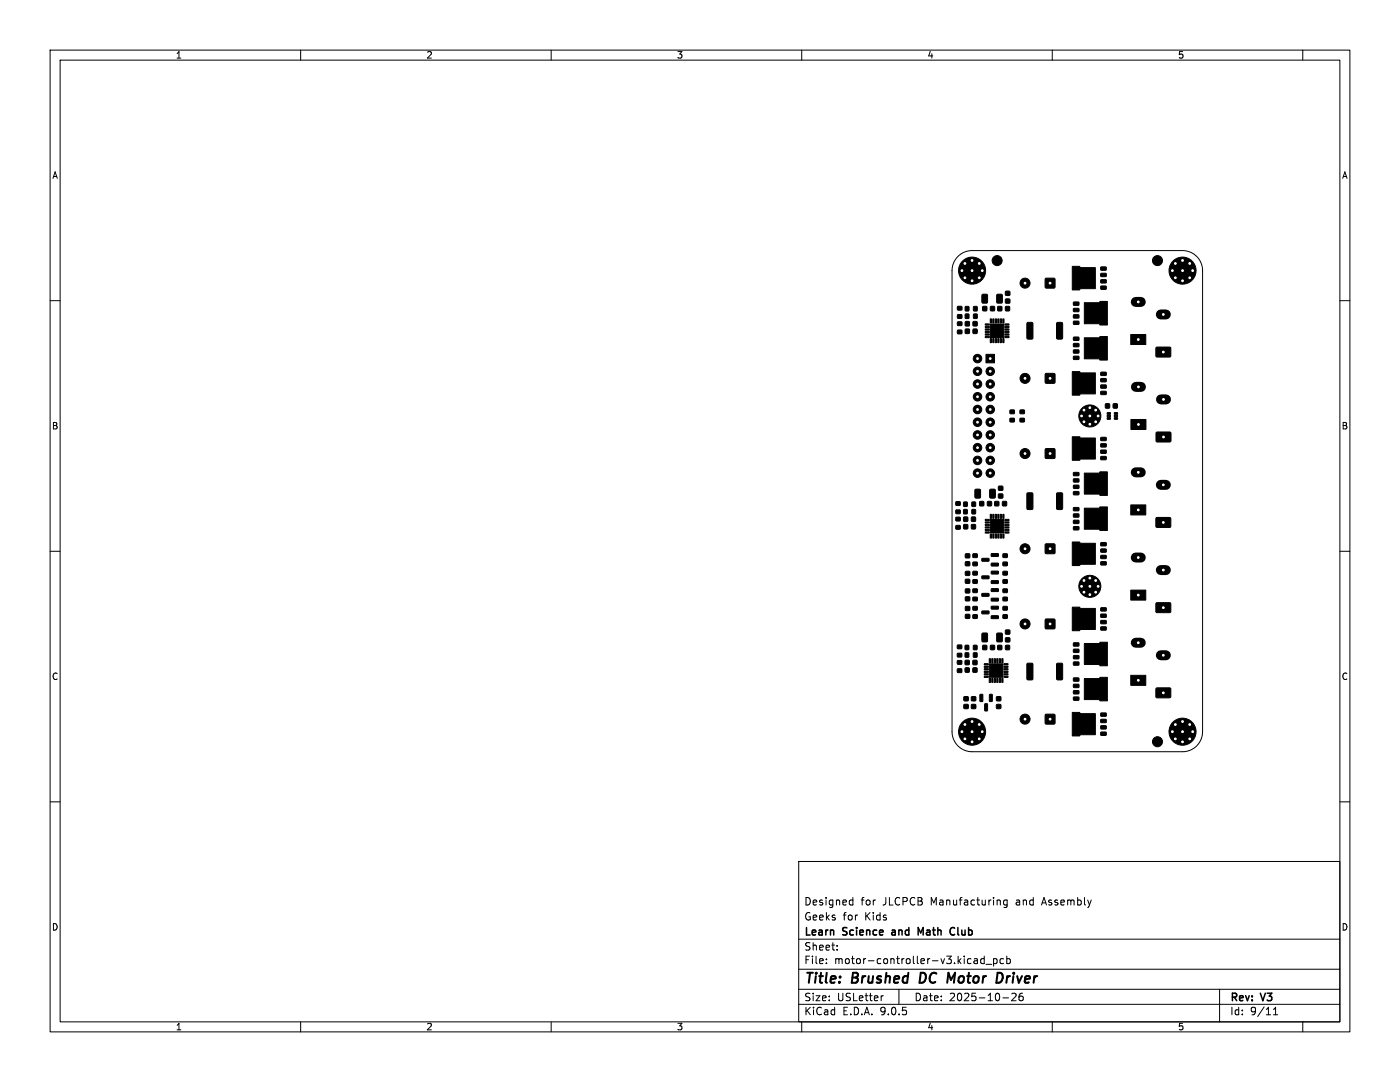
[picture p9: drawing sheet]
<svg xmlns="http://www.w3.org/2000/svg" width="279mm" height="216mm" viewBox="0 0 279 216" stroke-linecap="round" stroke-linejoin="round" font-family="sans-serif">
<defs><g id="words">
<g font-size="2.8">
<text x="160.4" y="196.8">Title:</text>
<text x="170.1" y="196.8">Brushed</text>
<text x="184.4" y="196.8">DC</text>
<text x="190.7" y="196.8">Motor</text>
<text x="201.3" y="196.8">Driver</text>
</g>
<g font-size="2.1">
<text x="160.4" y="183.9">Geeks</text>
<text x="160.4" y="180.9">Designed</text>
<text x="168.2" y="183.9">for</text>
<text x="171.8" y="180.9">for</text>
<text x="172.6" y="183.9">Kids</text>
<text x="176.2" y="180.9">JLCPCB</text>
<text x="185.8" y="180.9">Manufacturing</text>
<text x="203" y="180.9">and</text>
<text x="208.4" y="180.9">Assembly</text>
<text x="160.4" y="189.9">Sheet:</text>
<text x="160.4" y="187.1">Learn</text>
<text x="168.3" y="187.1">Science</text>
<text x="178.7" y="187.1">and</text>
<text x="184.5" y="187.1">Math</text>
<text x="191.5" y="187.1">Club</text>
<text x="160.4" y="192.6">File:</text>
<text x="166.5" y="192.6">motor-controller-v3.kicad_pcb</text>
<text x="160.4" y="202.8">KiCad</text>
<text x="160.4" y="200">Size:</text>
<text x="167" y="200">USLetter</text>
<text x="168.1" y="202.8">E.D.A.</text>
<text x="175.7" y="202.8">9.0.5</text>
<text x="182.4" y="200">Date:</text>
<text x="189.4" y="200">2025-10-26</text>
<text x="245.4" y="200.2">Rev:</text>
<text x="245.4" y="202.8">Id:</text>
<text x="249.5" y="202.8">9/11</text>
<text x="251.8" y="200.2">V3</text>
</g>
<g font-size="1.8">
<text x="35" y="11.9">1</text>
<text x="85" y="11.9">2</text>
<text x="135" y="11.9">3</text>
<text x="185" y="11.9">4</text>
<text x="235" y="11.9">5</text>
<text x="10.3" y="35.9">A</text>
<text x="267.7" y="35.9">A</text>
<text x="10.3" y="85.9">B</text>
<text x="267.7" y="85.9">B</text>
<text x="10.3" y="135.9">C</text>
<text x="267.7" y="135.9">C</text>
<text x="10.3" y="185.9">D</text>
<text x="267.7" y="185.9">D</text>
<text x="35" y="205.8">1</text>
<text x="85" y="205.8">2</text>
<text x="135" y="205.8">3</text>
<text x="185" y="205.8">4</text>
<text x="235" y="205.8">5</text>
</g>
</g></defs>
<g fill="none" stroke="#000" stroke-width=".2">
<path d="M10 10h259.4v195.9h-259.4zM12 12h255.4v191.9h-255.4zM60 10v2M110 10v2M160 10v2M210 10v2M260 10v2M191.2 51.2a4 4 0 0 1 2.8-1.2h42a4 4 0 0 1 4 4v92a4 4 0 0 1-4 4h-42a4 4 0 0 1-4-4v-92a4 4 0 0 1 1.2-2.8zM10 60h2M267.4 60h2M10 110h2M267.4 110h2"/>
<path d="M10 160h2M159.4 171.9h108v32h-108zM169.8 179.6l.4 .1M170.2 179.1v1.5M201 179.7l-.4-.1-.3 .3 .1 .6h.6M201 179.6v1.2l-.3 .3-.3-.1M267.4 160h2M159.4 197.4h108M159.4 193.4h108M159.4 187.4h108M164.9 192.1v.2M164.9 191.4v.1"/>
<path d="M167.1 189.4v.2M167.1 188.7v.1M170.2 180.5l-.4 .1M176.3 198.7l-.3 .1M179.4 197.4v3M194.6 191.3h.3l.2 .2v.8M195.1 192.2l-.5 .1M195.1 191.6l-.5 .1M196.4 191.4l-.4-.1-.3 .3 .2 .6h.5M196.4 190.8v1.5M196.8 192.4h1.1M198.3 191.4l.4-.1 .3 .3-.1 .6h-.6"/>
<path d="M198.3 191.3v1.5M200.1 199.1h1.2M200.3 191.4l-.4-.1-.3 .3 .1 .6h.6M200.9 191.4l.5-.1 .2 .3-.1 .6h-.6M200.9 190.8v1.5M201.9 198.3l.6-.1 .3 .4-.9 1.1h.9M204.1 198.2l-.5 .1a1.01 1.01 0 0 0 0 1.4l.5-.2 .1-.5-.3-.2h-.4l-.1 .2M243.4 197.4v6.5M60 203.9v2M110 203.9v2M159.4 200.4h108M160 203.9v2"/>
<path d="M210 203.9v2M254.1 202.5h.9M254.1 201.4l.5-.4v1.5M260 203.9v2"/>
</g>
<path d="M183.8 194.1l-.3 2h.5M189.3 194.1l.5 1.4 .8-1.4M199.6 194.1a1.11 1.11 0 0 1 0 1.9" fill="none" stroke="#000" stroke-width=".4"/>
<path d="M178 186.1v.4M184.2 185.1l-.5 1-.5-1v1.5M189.9 185.1h.3l.3 .1M190.5 186.4l-.3 .2-.3-.1" fill="none" stroke="#000" stroke-width=".3"/>
<g fill="#000" stroke="#000" stroke-width=".2">
<path d="M196 58.8l.8-.1 .3 .2v1.4l-.2 .2h-.7l-.2-.2zM199 58.8l.8-.1 .2 .2v1.4l-.1 .2h-.7l-.3-.2zM200.7 58.1h.8v.8h-.8zM208.6 55.6h1.9v1.8h-1.9zM214 53.1h1.5v.3h3.1v4.2h-3.1v.3h-1.5zM219.7 57.1h1l.1 .5-1 .1zM219.7 55.8h1l.1 .6-1 .1zM219.7 54.6l1-.1 .1 .6-1 .1zM219.7 53.3h1l.1 .5-1 .1zM191.1 64.2h.8v.7h-.8zM191.1 65.9h.8v.7h-.8zM191.1 61.2h.8v.6h-.8z"/>
<path d="M191.1 62.8h.8v.7h-.8zM192.7 65.7h.7v.8h-.7zM192.7 64.2h.7v.8h-.7zM192.7 62.7h.6v.8h-.6zM192.7 61.2h.6v.8h-.6zM194.2 65.7h.8v.8h-.8zM194.2 64.2h.8v.8h-.8zM194.3 62.7h.7v.8h-.7zM194.3 61.2h.7v.8h-.7zM196.8 70.7h1.7v1.7h-1.7zM196.1 61.2h.8v.8h-.8zM196.6 64.6h.8v.2l-.7 .1z"/>
<path d="M196.6 65.1h.8v.2l-.7 .1zM196.6 65.6h.8v.2l-.7 .1zM196.6 66.1h.8v.2l-.7 .1zM196.6 66.6h.8v.2l-.7 .1zM196.6 67.1h.8v.2l-.7 .1zM197.6 64.7h2.7v2.6h-2.7zM197.6 63.6l.3 .1-.1 .7h-.2zM197.6 67.6h.3l-.1 .8-.2-.1zM198.1 63.6l.3 .1-.1 .7h-.2zM198.1 67.6h.3l-.1 .8-.2-.1zM197.7 61.2h.8v.8h-.8zM198.6 63.6l.3 .1-.1 .7h-.2z"/>
<path d="M198.6 67.6h.3l-.1 .8-.2-.1zM199.1 61.2h.8v.8h-.8zM199.1 63.6l.3 .1-.1 .7h-.2zM199.1 67.6h.3l-.1 .8-.2-.1zM199.6 63.6l.3 .1-.1 .7h-.2zM199.6 67.6h.3l-.1 .8-.2-.1zM200.1 63.6l.3 .1-.1 .7h-.2zM200.1 67.6h.3l-.1 .8-.2-.1zM200.7 61.2h.8v.8h-.8zM200.7 59.7h.8v.8h-.8zM200.6 67.1h.7l.1 .2-.8 .1zM200.6 66.6h.7l.1 .2-.8 .1z"/>
<path d="M200.6 66.1h.7l.1 .2-.8 .1zM200.6 65.6h.7l.1 .2-.8 .1zM200.6 65.1h.7l.1 .2-.8 .1zM200.6 64.6h.7l.1 .2-.8 .1zM205 64.4l.9-.1 .2 .2v2.9l-.1 .3h-.8l-.3-.2zM208.6 74.6h1.9v1.8h-1.9zM210.9 64.4l.9-.1 .3 .2v2.9l-.2 .3h-.8l-.2-.2zM214.3 67.3h.9l.1 .5-1 .1zM214.3 68.6l.9-.1 .1 .6-1 .1zM214.3 69.8h.9l.1 .6-1 .1zM214.3 71.1h.9l.1 .5-1 .1zM214.3 60.3h.9l.1 .5-1 .1z"/>
<path d="M214.3 61.6l.9-.1 .1 .6-1 .1zM214.3 62.8h.9l.1 .6-1 .1zM214.3 64.1h.9l.1 .5-1 .1zM214 74.2h1.5v.2h3.1v4.2h-3.1v.3h-1.5zM216.4 67.4h3.1v-.2h1.5v4.7h-1.5v-.3h-3.1zM216.4 60.4h3.1v-.2h1.5v4.7h-1.5v-.3h-3.1zM219.7 78.1h1l.1 .5-1 .1zM219.7 76.8h1l.1 .6-1 .1zM219.7 75.6l1-.1 .1 .6-1 .1zM219.7 74.3h1l.1 .5-1 .1zM225.7 66.8h3v2h-3zM230.7 69.3h2.8l.2 .2-.1 1.6-.2 .1h-2.6l-.1-.2z"/>
<path d="M194.6 97.7l.9-.1 .2 .2v1.4l-.2 .2h-.7l-.2-.2zM197.6 97.7l.8-.1 .2 .2 .1 1.4-.2 .2h-.8l-.2-.2zM199.3 98.6h.8v.8h-.8zM199.3 97h.8v.8h-.8zM201.6 81.8h.8v.7h-.8zM201.6 83.5h.8v.7h-.8zM203.6 81.8h.8v.7h-.8zM203.6 83.5h.8v.7h-.8zM208.6 89.6h1.9v1.8h-1.9zM214.3 94.3h.9l.1 .5-1 .1zM214.3 95.6l.9-.1 .1 .6-1 .1zM214.3 96.8h.9l.1 .6-1 .1z"/>
<path d="M214.3 98.1h.9l.1 .5-1 .1zM214 87.2h1.5v.2h3.1v4.2h-3.1v.3h-1.5zM216.4 94.4h3.1v-.2h1.5v4.7h-1.5v-.3h-3.1zM220.6 80.6h.8v.8h-.8zM219.7 91.1h1l.1 .5-1 .1zM219.7 89.8h1l.1 .6-1 .1zM219.7 88.6l1-.1 .1 .6-1 .1zM219.7 87.3h1l.1 .5-1 .1zM221 82.4l.6-.1v.3l-.6 .1zM221 82.9l.6-.1v.3l-.6 .1zM221 83.4l.6-.1v.3l-.6 .1zM222.2 80.6h.8v.8h-.8z"/>
<path d="M222.4 83.4l.6-.1v.3l-.6 .1zM222.4 82.9l.6-.1v.3l-.6 .1zM222.4 82.4l.6-.1v.3l-.6 .1zM225.7 83.7h3v2h-3zM230.8 86.3l2.7-.1 .2 .3v1.5l-.3 .2h-2.5l-.2-.2zM190.8 100.1h.8v.7h-.8zM190.8 101.8h.8v.7h-.8zM190.8 103.2h.8v.7h-.8zM190.8 104.9h.8v.7h-.8zM192.3 103.2h.8v.8h-.8zM192.3 104.7h.8v.8h-.8zM192.7 115.6h.8v.8h-.8z"/>
<path d="M192.7 114h.8v.8h-.8zM192.7 119.1h.8v.8h-.8zM192.7 117.5h.8v.8h-.8zM192.3 100.2h.7v.8h-.7zM192.3 101.7h.7v.8h-.7zM192.7 110.5h.8v.8h-.8zM192.7 112.1h.8v.8h-.8zM193.9 103.2h.8v.8h-.8zM193.9 104.7h.8v.8h-.8zM194.2 119.2h.8v.7h-.8zM194.2 117.5h.8v.7h-.8zM194.2 115.7h.8v.7h-.8z"/>
<path d="M194.2 114h.8v.7h-.8zM194 100.2h.7v.8h-.7zM194 101.7h.7v.8h-.7zM194.2 110.5h.8v.7h-.8zM194.2 112.2h.8v.7h-.8zM195.5 100.1h.8v.8h-.8zM196.6 103.6h.8v.2l-.7 .1zM196.6 104.1h.8v.2l-.7 .1zM196.6 104.6h.8v.2l-.7 .1zM196.6 105.1h.8v.2l-.7 .1zM196.6 105.6h.8v.2l-.7 .1zM196.6 106.1h.8v.2l-.7 .1z"/>
<path d="M196 118.4h1.3l.1 .5-1.4 .1zM196 114.9h1.3l.1 .5-1.4 .1zM196 111.4h1.3l.1 .5-1.4 .1zM197.6 103.7h2.7v2.7h-2.7zM197.6 102.6l.3 .1-.1 .7h-.2zM197.6 106.6h.3l-.1 .8-.2-.1zM197.1 100.1h.8v.8h-.8zM198.1 102.6l.3 .1-.1 .7h-.2zM198.1 106.6h.3l-.1 .8-.2-.1zM198.5 100.1h.8v.8h-.8zM198.6 102.6l.3 .1-.1 .7h-.2zM198.6 106.6h.3l-.1 .8-.2-.1z"/>
<path d="M197.8 119.4h1.4l.1 .5h-1.4zM197.8 117.5h1.4l.1 .5h-1.4zM197.8 115.9h1.4l.1 .5h-1.4zM197.8 114h1.4l.1 .5h-1.4zM197.8 112.4h1.4l.1 .5h-1.4zM197.8 110.5h1.4l.1 .5h-1.4zM199.1 102.6l.3 .1-.1 .7h-.2zM199.1 106.6h.3l-.1 .8-.2-.1zM199.6 102.6l.3 .1-.1 .7h-.2zM199.6 106.6h.3l-.1 .8-.2-.1zM200.1 100.1h.8v.8h-.8zM200.1 102.6l.3 .1-.1 .7h-.2z"/>
<path d="M200.1 106.6h.3l-.1 .8-.2-.1zM200.2 110.5h.8v.7h-.8zM200.2 112.2h.8v.7h-.8zM200.2 114h.8v.7h-.8zM200.2 115.7h.8v.7h-.8zM200.2 117.5h.8v.7h-.8zM200.2 119.2h.8v.7h-.8zM200.6 106.1h.7l.1 .2-.8 .1zM200.6 105.6h.7l.1 .2-.8 .1zM200.6 105.1h.7l.1 .2-.8 .1zM200.6 104.6h.7l.1 .2-.8 .1zM200.6 104.1h.7l.1 .2-.8 .1z"/>
<path d="M200.6 103.6h.7l.1 .2-.8 .1zM205 98.4l.9-.1 .2 .2v2.9l-.1 .3h-.8l-.3-.2zM208.6 108.6h1.9v1.8h-1.9zM210.9 98.4l.9-.1 .3 .2v2.9l-.2 .3h-.8l-.2-.2zM214.3 101.3h.9l.1 .5-1 .1zM214.3 102.6l.9-.1 .1 .6-1 .1zM214.3 103.8h.9l.1 .6-1 .1zM214.3 105.1h.9l.1 .5-1 .1zM214 108.1h1.5v.3h3.1v4.2h-3.1v.2h-1.5zM216.4 101.4h3.1v-.2h1.5v4.6h-1.5v-.2h-3.1zM219.7 112.1h1l.1 .5-1 .1zM219.7 110.8h1l.1 .6-1 .1z"/>
<path d="M219.7 109.6l1-.1 .1 .6-1 .1zM219.7 108.3h1l.1 .5-1 .1zM225.7 100.8h3v2h-3zM225.7 117.8h3v1.9h-3zM230.7 103.3h2.8l.2 .2-.1 1.6-.2 .2-2.6-.1-.1-.2zM191.1 131.8h.8v.7h-.8zM191.1 133.5h.8v.7h-.8zM191.1 128.7h.8v.7h-.8zM191.1 130.4h.8v.7h-.8zM192.4 139h.8v.8h-.8zM192.6 131.8h.8v.8h-.8zM192.6 133.3h.8v.8h-.8z"/>
<path d="M192.7 122.6h.8v.8h-.8zM192.7 121h.8v.8h-.8zM192.6 128.8h.7v.8h-.7zM192.6 130.3h.7v.8h-.7zM193.9 139h.8v.8h-.8zM194.2 131.8h.8v.8h-.8zM194.2 133.3h.8v.8h-.8zM194.2 122.7h.8v.7h-.8zM194.2 121h.8v.7h-.8zM194.3 128.8h.7v.8h-.7zM194.3 130.3h.7v.8h-.7zM196 126.4l.8-.1 .3 .2v1.3l-.2 .3h-.7l-.2-.2z"/>
<path d="M195.6 138.6h.5v1.4l-.5-.1zM196.1 128.8h.8v.8h-.8zM196.4 132.4h.8v.2l-.7 .1zM196.4 132.9h.8v.2l-.7 .1zM196.4 133.4h.8v.2l-.7 .1zM196.4 133.9h.8v.2l-.7 .1zM196.4 134.4h.8v.2l-.7 .1zM196.4 134.9h.8v.2l-.7 .1zM196 121.9h1.3l.1 .5-1.4 .1zM197.4 132.4h2.7v2.8h-2.7zM197.4 131.4l.3 .1-.1 .7h-.2zM197.4 135.4h.3l-.1 .8-.2-.1z"/>
<path d="M197.5 138.6h.5v1.4l-.5-.1zM197.9 131.4l.3 .1-.1 .7h-.2zM197.9 135.4h.3l-.1 .8-.2-.1zM197.7 128.8h.8v.8h-.8zM198.4 131.4l.3 .1-.1 .7h-.2zM198.4 135.4h.3l-.1 .8-.2-.1zM199 126.4l.8-.1 .2 .2v1.3l-.1 .3h-.7l-.3-.2zM198.9 139h.8v.8h-.8zM199.1 128.8h.8v.8h-.8zM198.9 131.4l.3 .1-.1 .7h-.2zM198.9 135.4h.3l-.1 .8-.2-.1zM197.8 122.9h1.4l.1 .5h-1.4z"/>
<path d="M197.8 121h1.4l.1 .5h-1.4zM199.4 131.4l.3 .1-.1 .7h-.2zM199.4 135.4h.3l-.1 .8-.2-.1zM199.9 131.4l.3 .1-.1 .7h-.2zM199.9 135.4h.3l-.1 .8-.2-.1zM200.7 128.8h.8v.8h-.8zM200.7 127.3h.8v.8h-.8zM200.7 125.7h.8v.8h-.8zM200.2 121h.8v.7h-.8zM200.2 122.7h.8v.7h-.8zM200.4 134.9h.7l.1 .2-.8 .1zM200.4 134.4h.7l.1 .2-.8 .1z"/>
<path d="M200.4 133.9h.7l.1 .2-.8 .1zM200.4 133.4h.7l.1 .2-.8 .1zM200.4 132.9h.7l.1 .2-.8 .1zM200.4 132.4h.7l.1 .2-.8 .1zM205 132.4l.9-.1 .2 .2v2.9l-.1 .3h-.8l-.3-.2zM208.6 123.6h1.9v1.8h-1.9zM210.9 132.4l.9-.1 .3 .2v2.9l-.2 .3h-.8l-.2-.2zM214.3 135.3h.9l.1 .5-1 .1zM214.3 136.6l.9-.1 .1 .6-1 .1zM214.3 137.8h.9l.1 .6-1 .1zM214.3 139.1h.9l.1 .5-1 .1zM214.3 128.3h.9l.1 .5-1 .1z"/>
<path d="M214.3 129.6l.9-.1 .1 .6-1 .1zM214.3 130.8h.9l.1 .6-1 .1zM214.3 132.1h.9l.1 .5-1 .1zM214 121.2h1.5v.2h3.1v4.2h-3.1v.2h-1.5zM216.4 135.4h3.1v-.2h1.5v4.7h-1.5v-.3h-3.1zM216.4 128.4h3.1v-.2h1.5v4.7h-1.5v-.3h-3.1zM219.7 125.1h1l.1 .5-1 .1zM219.7 123.8h1l.1 .6-1 .1zM219.7 122.6l1-.1 .1 .6-1 .1zM219.7 121.3h1l.1 .5-1 .1zM225.7 134.8h3v1.9h-3zM230.7 120.3h2.8l.2 .2-.1 1.6-.2 .2-2.6-.1-.1-.2z"/>
<path d="M230.7 137.3h2.8l.2 .2-.1 1.6-.2 .1h-2.6l-.1-.2zM192.4 140.6h.8v.8h-.8zM193.9 140.6h.8v.8h-.8zM196.5 140.4l.6 .1-.1 1.4-.5-.1zM198.9 140.6h.8v.8h-.8zM208.6 142.6h1.9v1.8h-1.9zM214 142.1h1.5v.3h3.1v4.2h-3.1v.3h-1.5zM219.7 146.1h1l.1 .5-1 .1zM219.7 144.8h1l.1 .6-1 .1zM219.7 143.6l1-.1 .1 .6-1 .1zM219.7 142.3h1l.1 .5-1 .1z"/>
<circle cx="192" cy="54" r=".4"/>
<circle cx="192.6" cy="52.6" r=".4"/>
<circle cx="192.6" cy="55.4" r=".4"/>
<circle cx="194" cy="54" r="2.7"/>
<circle cx="194" cy="56" r=".4"/>
<circle cx="194" cy="52" r=".4"/>
<circle cx="195.4" cy="52.6" r=".4"/>
<circle cx="195.4" cy="55.4" r=".4"/>
<circle cx="196" cy="54" r=".4"/>
<circle cx="199" cy="52" r="1"/>
<circle cx="204.6" cy="56.5" r="1"/>
<circle cx="231" cy="52" r="1"/>
<circle cx="234" cy="54" r=".4"/>
<circle cx="234.6" cy="52.6" r=".4"/>
<circle cx="234.6" cy="55.4" r=".4"/>
<circle cx="236" cy="54" r="2.7"/>
<circle cx="236" cy="56" r=".4"/>
<circle cx="236" cy="52" r=".4"/>
<circle cx="237.4" cy="55.4" r=".4"/>
<circle cx="237.4" cy="52.6" r=".4"/>
<circle cx="238" cy="54" r=".4"/>
<circle cx="195.1" cy="74.1" r=".85"/>
<circle cx="195.1" cy="71.5" r=".85"/>
<circle cx="195.1" cy="76.6" r=".85"/>
<circle cx="195.1" cy="79.2" r=".85"/>
<circle cx="197.6" cy="79.2" r=".85"/>
<circle cx="197.6" cy="76.6" r=".85"/>
<circle cx="197.6" cy="74.1" r=".85"/>
<circle cx="204.6" cy="75.5" r="1"/>
<circle cx="195.1" cy="86.8" r=".85"/>
<circle cx="195.1" cy="81.7" r=".85"/>
<circle cx="195.1" cy="84.2" r=".85"/>
<circle cx="195.1" cy="89.3" r=".85"/>
<circle cx="195.1" cy="91.9" r=".85"/>
<circle cx="195.1" cy="94.4" r=".85"/>
<circle cx="197.6" cy="94.4" r=".85"/>
<circle cx="197.6" cy="84.2" r=".85"/>
<circle cx="197.6" cy="89.3" r=".85"/>
<circle cx="197.6" cy="91.9" r=".85"/>
<circle cx="197.6" cy="86.8" r=".85"/>
<circle cx="197.6" cy="81.7" r=".85"/>
<circle cx="204.6" cy="90.5" r="1"/>
<circle cx="215.8" cy="83" r=".35"/>
<circle cx="216.3" cy="84.2" r=".35"/>
<circle cx="216.3" cy="81.8" r=".35"/>
<circle cx="217.5" cy="83" r="2.2"/>
<circle cx="217.5" cy="81.4" r=".35"/>
<circle cx="217.5" cy="84.7" r=".35"/>
<circle cx="218.7" cy="84.2" r=".35"/>
<circle cx="218.7" cy="81.8" r=".35"/>
<circle cx="219.1" cy="83" r=".35"/>
<circle cx="204.6" cy="109.5" r="1"/>
<circle cx="215.8" cy="117" r=".35"/>
<circle cx="216.3" cy="115.8" r=".35"/>
<circle cx="216.3" cy="118.2" r=".35"/>
<circle cx="217.5" cy="117" r="2.2"/>
<circle cx="217.5" cy="115.4" r=".35"/>
<circle cx="217.5" cy="118.7" r=".35"/>
<circle cx="218.7" cy="115.8" r=".35"/>
<circle cx="218.7" cy="118.2" r=".35"/>
<circle cx="219.1" cy="117" r=".35"/>
<circle cx="204.6" cy="124.5" r="1"/>
<circle cx="192" cy="146" r=".4"/>
<circle cx="192.6" cy="147.4" r=".4"/>
<circle cx="192.6" cy="144.6" r=".4"/>
<circle cx="194" cy="146" r="2.7"/>
<circle cx="194" cy="148" r=".4"/>
<circle cx="194" cy="144" r=".4"/>
<circle cx="195.4" cy="147.4" r=".4"/>
<circle cx="195.4" cy="144.6" r=".4"/>
<circle cx="196" cy="146" r=".4"/>
<circle cx="204.6" cy="143.5" r="1"/>
<circle cx="231" cy="148" r="1"/>
<circle cx="234" cy="146" r=".4"/>
<circle cx="234.6" cy="147.4" r=".4"/>
<circle cx="234.6" cy="144.6" r=".4"/>
<circle cx="236" cy="146" r="2.7"/>
<circle cx="236" cy="148" r=".4"/>
<circle cx="236" cy="144" r=".4"/>
<circle cx="237.4" cy="147.4" r=".4"/>
<circle cx="237.4" cy="144.6" r=".4"/>
<circle cx="238" cy="146" r=".4"/>
</g>
<path d="M226.7 60.3h1M226.7 77.2h1M231.7 62.7h1M231.7 79.7h1M226.7 94.3h1M231.7 96.8h1M226.7 111.2h1M231.7 113.8h1M226.7 128.2h1M231.7 130.8h1" fill="none" stroke="#000" stroke-width="2"/>
<g fill="#fff" stroke="#fff" stroke-width=".2">
<circle cx="234" cy="54" r=".18"/>
<circle cx="234.6" cy="52.6" r=".17"/>
<circle cx="234.6" cy="55.4" r=".17"/>
<circle cx="236" cy="52" r=".17"/>
<circle cx="236" cy="54" r=".18"/>
<circle cx="236" cy="56" r=".17"/>
<circle cx="237.4" cy="52.6" r=".17"/>
<circle cx="237.4" cy="55.4" r=".17"/>
<circle cx="238" cy="54" r=".18"/>
<circle cx="232.2" cy="104.2" r=".17"/>
<circle cx="227.2" cy="101.8" r=".17"/>
<circle cx="232.2" cy="96.8" r=".17"/>
<circle cx="227.2" cy="94.2" r=".17"/>
<circle cx="215.8" cy="117" r=".17"/>
<circle cx="216.3" cy="115.8" r=".17"/>
<circle cx="216.3" cy="118.2" r=".17"/>
<circle cx="217.5" cy="115.4" r=".17"/>
<circle cx="217.5" cy="117" r=".17"/>
<circle cx="217.5" cy="118.6" r=".17"/>
<circle cx="218.7" cy="115.8" r=".17"/>
<circle cx="218.7" cy="118.2" r=".17"/>
<circle cx="219.1" cy="117" r=".17"/>
<circle cx="234" cy="146" r=".18"/>
<circle cx="234.6" cy="144.6" r=".17"/>
<circle cx="234.6" cy="147.4" r=".17"/>
<circle cx="236" cy="144" r=".17"/>
<circle cx="236" cy="146" r=".17"/>
<circle cx="236" cy="148" r=".17"/>
<circle cx="237.4" cy="144.6" r=".17"/>
<circle cx="237.4" cy="147.4" r=".17"/>
<circle cx="238" cy="146" r=".17"/>
<circle cx="215.8" cy="83" r=".17"/>
<circle cx="216.3" cy="81.8" r=".17"/>
<circle cx="216.3" cy="84.2" r=".17"/>
<circle cx="217.5" cy="81.4" r=".17"/>
<circle cx="217.5" cy="83" r=".17"/>
<circle cx="217.5" cy="84.7" r=".17"/>
<circle cx="218.7" cy="81.8" r=".17"/>
<circle cx="218.7" cy="84.2" r=".17"/>
<circle cx="219.1" cy="83" r=".17"/>
<circle cx="209.6" cy="143.5" r=".17"/>
<circle cx="204.6" cy="143.5" r=".17"/>
<circle cx="209.6" cy="124.5" r=".17"/>
<circle cx="204.6" cy="124.5" r=".17"/>
<circle cx="232.2" cy="121.2" r=".17"/>
<circle cx="227.2" cy="118.8" r=".17"/>
<circle cx="232.2" cy="113.8" r=".17"/>
<circle cx="227.2" cy="111.2" r=".17"/>
<circle cx="209.6" cy="56.5" r=".17"/>
<circle cx="204.6" cy="56.5" r=".17"/>
<circle cx="192" cy="54" r=".18"/>
<circle cx="192.6" cy="52.6" r=".17"/>
<circle cx="192.6" cy="55.4" r=".17"/>
<circle cx="194" cy="52" r=".17"/>
<circle cx="194" cy="54" r=".18"/>
<circle cx="194" cy="56" r=".17"/>
<circle cx="195.4" cy="52.6" r=".17"/>
<circle cx="195.4" cy="55.4" r=".17"/>
<circle cx="196" cy="54" r=".18"/>
<circle cx="232.2" cy="138.2" r=".18"/>
<circle cx="227.2" cy="135.8" r=".17"/>
<circle cx="232.2" cy="130.8" r=".17"/>
<circle cx="227.2" cy="128.2" r=".17"/>
<circle cx="192" cy="146" r=".17"/>
<circle cx="192.6" cy="144.6" r=".17"/>
<circle cx="192.6" cy="147.4" r=".17"/>
<circle cx="194" cy="144" r=".17"/>
<circle cx="194" cy="146" r=".17"/>
<circle cx="194" cy="148" r=".17"/>
<circle cx="195.4" cy="144.6" r=".17"/>
<circle cx="195.4" cy="147.4" r=".17"/>
<circle cx="196" cy="146" r=".17"/>
<circle cx="209.6" cy="75.5" r=".17"/>
<circle cx="204.6" cy="75.5" r=".17"/>
<circle cx="209.6" cy="109.5" r=".18"/>
<circle cx="204.6" cy="109.5" r=".18"/>
<circle cx="197.6" cy="71.5" r=".17"/>
<circle cx="195.1" cy="71.5" r=".17"/>
<circle cx="197.6" cy="74.1" r=".17"/>
<circle cx="195.1" cy="74.1" r=".17"/>
<circle cx="197.6" cy="76.6" r=".17"/>
<circle cx="195.1" cy="76.6" r=".17"/>
<circle cx="197.6" cy="79.2" r=".17"/>
<circle cx="195.1" cy="79.2" r=".17"/>
<circle cx="197.6" cy="81.7" r=".17"/>
<circle cx="195.1" cy="81.7" r=".17"/>
<circle cx="197.6" cy="84.2" r=".17"/>
<circle cx="195.1" cy="84.2" r=".17"/>
<circle cx="197.6" cy="86.8" r=".17"/>
<circle cx="195.1" cy="86.8" r=".17"/>
<circle cx="197.6" cy="89.3" r=".17"/>
<circle cx="195.1" cy="89.3" r=".17"/>
<circle cx="197.6" cy="91.9" r=".17"/>
<circle cx="195.1" cy="91.9" r=".17"/>
<circle cx="197.6" cy="94.4" r=".17"/>
<circle cx="195.1" cy="94.4" r=".17"/>
<circle cx="232.2" cy="70.3" r=".17"/>
<circle cx="227.2" cy="67.7" r=".17"/>
<circle cx="232.2" cy="62.7" r=".17"/>
<circle cx="227.2" cy="60.3" r=".17"/>
<circle cx="232.2" cy="87.2" r=".17"/>
<circle cx="227.2" cy="84.7" r=".17"/>
<circle cx="232.2" cy="79.7" r=".17"/>
<circle cx="227.2" cy="77.2" r=".17"/>
<circle cx="209.6" cy="90.5" r=".17"/>
<circle cx="204.6" cy="90.5" r=".17"/>
</g>
<use href="#words"/>
</svg>
